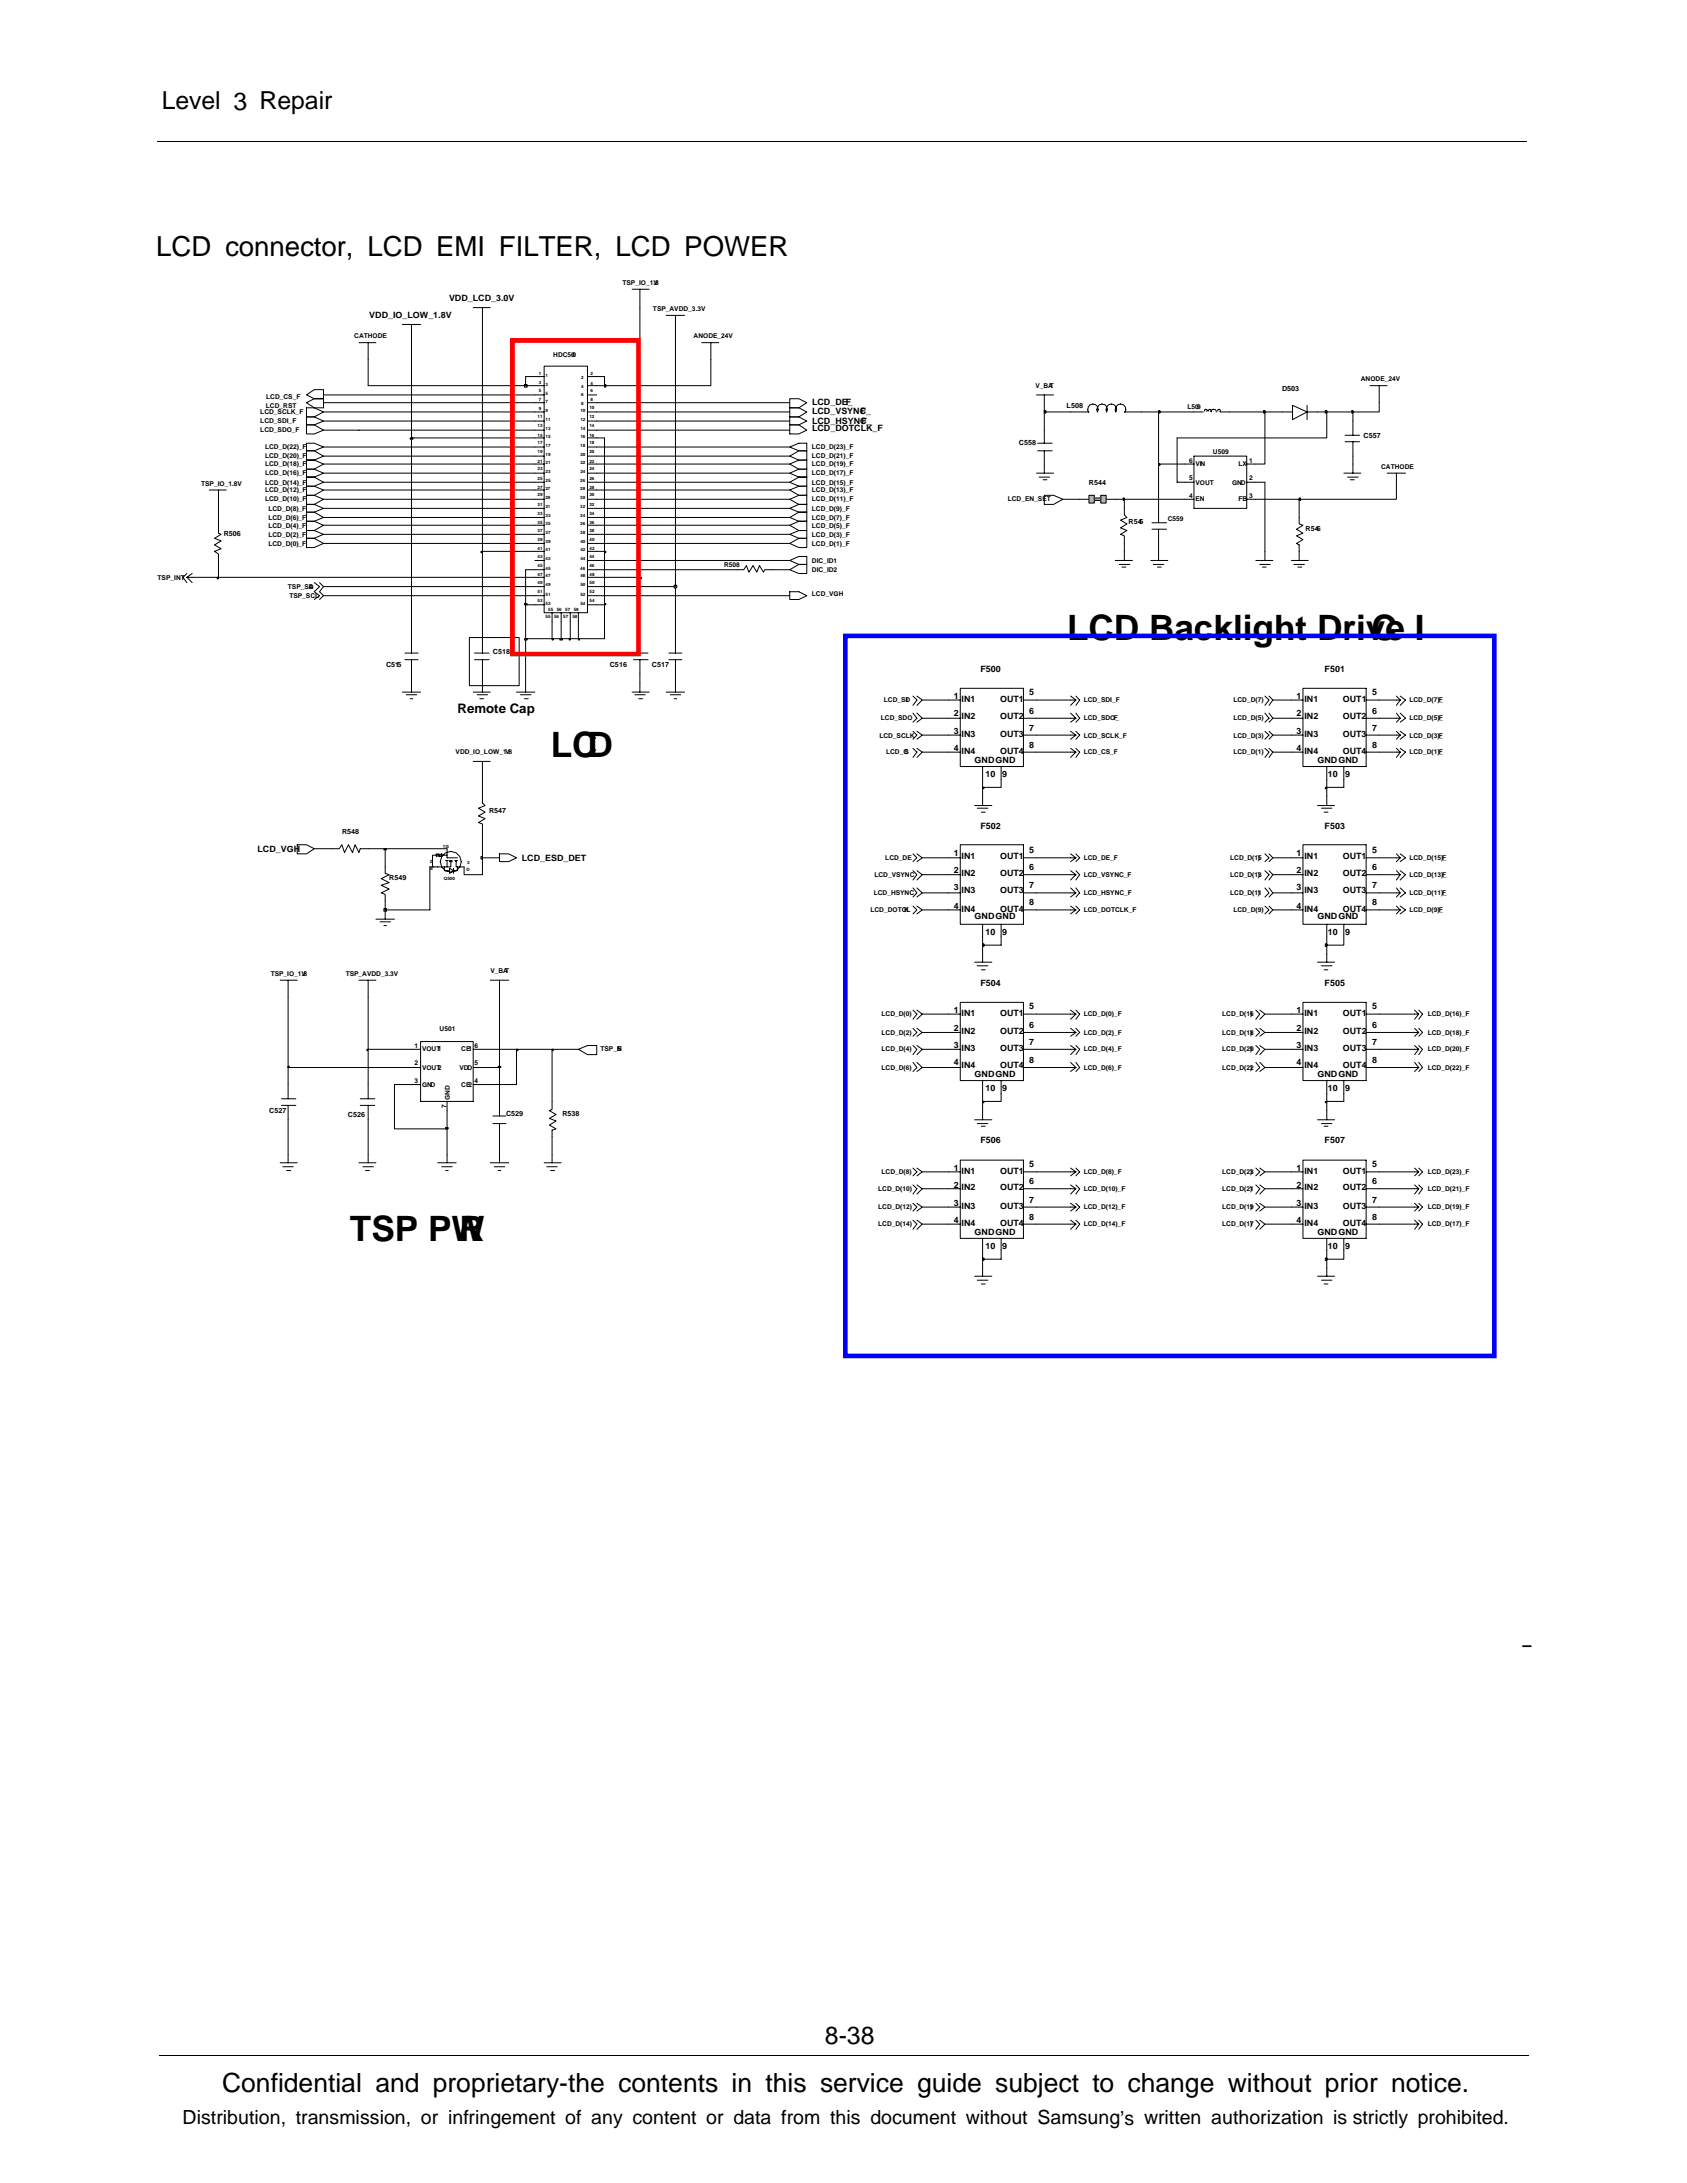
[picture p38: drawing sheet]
<svg xmlns="http://www.w3.org/2000/svg" width="216mm" height="279mm" viewBox="0 0 216 279" stroke-linecap="round" stroke-linejoin="round" font-family="sans-serif">
<defs><g id="words">
<g font-size="4.5">
<text x="136.6" y="81.9">LCD Backlight Drive I</text>
<text x="175.5" y="81.9">C</text>
<text x="70.5" y="96.9">LCD</text>
<text x="44.8" y="158.8">TSP PW</text>
<text x="58.8" y="158.8">R</text>
</g>
<text font-size="3.5" x="20" y="32.7">LCD connector, LCD EMI FILTER, LCD POWER</text>
<text font-size="3.4" x="28.4" y="267.7">Confidential and proprietary-the contents in this service guide subject to change without prior notice.</text>
<g font-size="3.2">
<text x="20.7" y="14">Level 3 Repair</text>
<text x="105.6" y="261.6">8-38</text>
</g>
<text font-size="2.5" x="23.4" y="271.9">Distribution, transmission, or infringement of any content or data from this document without Samsung’s written authorization is strictly prohibited.</text>
<text font-size="1.7" x="58.5" y="91.2">Remote Cap</text>
<g font-size="1.1">
<text x="47.3" y="40.7">VDD_IO_LOW_1.8V</text>
<text x="57.5" y="38.6">VDD_LCD_3.0V</text>
<text x="103.9" y="51.9">LCD_DE_</text>
<text x="103.9" y="53">LCD_VSYNC_</text>
<text x="108.3" y="51.9">F</text>
<text x="110.1" y="53">F</text>
<text x="103.9" y="55.2">LCD_DOTCLK_F</text>
<text x="103.9" y="54.2">LCD_HSYNC_</text>
<text x="110.3" y="54.2">F</text>
<text x="122.1" y="89.4">1</text>
<text x="123.1" y="89.8">IN1</text>
<text x="125.5" y="86">F500</text>
<text x="128" y="89.8">OUT1</text>
<text x="131.7" y="89">5</text>
<text x="165.9" y="89.4">1</text>
<text x="166.9" y="89.8">IN1</text>
<text x="169.5" y="86">F501</text>
<text x="171.9" y="89.8">OUT1</text>
<text x="175.6" y="89">5</text>
<text x="122.1" y="91.6">2</text>
<text x="122.1" y="93.9">3</text>
<text x="123.1" y="92">IN2</text>
<text x="123.1" y="94.3">IN3</text>
<text x="128" y="92">OUT2</text>
<text x="128" y="94.3">OUT3</text>
<text x="131.7" y="91.3">6</text>
<text x="131.7" y="93.5">7</text>
<text x="131.7" y="95.7">8</text>
<text x="165.9" y="91.6">2</text>
<text x="165.9" y="93.9">3</text>
<text x="166.9" y="92">IN2</text>
<text x="166.9" y="94.3">IN3</text>
<text x="171.9" y="92">OUT2</text>
<text x="171.9" y="94.3">OUT3</text>
<text x="175.6" y="91.3">6</text>
<text x="175.6" y="93.5">7</text>
<text x="175.6" y="95.7">8</text>
<text x="122.1" y="96.1">4</text>
<text x="123.1" y="96.5">IN4</text>
<text x="124.7" y="97.7">GNDGND</text>
<text x="126.1" y="99.4">10</text>
<text x="128" y="96.5">OUT4</text>
<text x="128.3" y="99.4">9</text>
<text x="165.9" y="96.1">4</text>
<text x="166.9" y="96.5">IN4</text>
<text x="168.6" y="97.7">GNDGND</text>
<text x="169.9" y="99.4">10</text>
<text x="171.9" y="96.5">OUT4</text>
<text x="172.1" y="99.4">9</text>
<text x="125.5" y="106.2">F502</text>
<text x="169.5" y="106.2">F503</text>
<text x="33" y="109">LCD_VGH</text>
<text x="66.8" y="110.2">LCD_ESD_DET</text>
<text x="122.1" y="109.6">1</text>
<text x="122.1" y="111.8">2</text>
<text x="122.1" y="114">3</text>
<text x="123.1" y="110">IN1</text>
<text x="123.1" y="112.2">IN2</text>
<text x="128" y="110">OUT1</text>
<text x="128" y="112.2">OUT2</text>
<text x="131.7" y="113.7">7</text>
<text x="131.7" y="109.2">5</text>
<text x="131.7" y="111.4">6</text>
<text x="165.9" y="109.6">1</text>
<text x="165.9" y="111.8">2</text>
<text x="165.9" y="114">3</text>
<text x="166.9" y="110">IN1</text>
<text x="166.9" y="112.2">IN2</text>
<text x="171.9" y="110">OUT1</text>
<text x="171.9" y="112.2">OUT2</text>
<text x="175.6" y="109.2">5</text>
<text x="175.6" y="111.4">6</text>
<text x="175.6" y="113.7">7</text>
<text x="122.1" y="116.3">4</text>
<text x="123.1" y="114.3">IN3</text>
<text x="123.1" y="116.7">IN4</text>
<text x="124.7" y="117.7">GNDGND</text>
<text x="126.1" y="119.6">10</text>
<text x="128" y="114.3">OUT3</text>
<text x="128" y="116.7">OUT4</text>
<text x="128.3" y="119.6">9</text>
<text x="131.7" y="115.9">8</text>
<text x="165.9" y="116.3">4</text>
<text x="166.9" y="114.3">IN3</text>
<text x="166.9" y="116.7">IN4</text>
<text x="168.6" y="117.7">GNDGND</text>
<text x="169.9" y="119.6">10</text>
<text x="171.9" y="114.3">OUT3</text>
<text x="171.9" y="116.7">OUT4</text>
<text x="172.1" y="119.6">9</text>
<text x="175.6" y="115.9">8</text>
<text x="122.1" y="129.6">1</text>
<text x="122.1" y="132">2</text>
<text x="123.1" y="130">IN1</text>
<text x="125.5" y="126.2">F504</text>
<text x="128" y="130">OUT1</text>
<text x="131.7" y="131.6">6</text>
<text x="131.7" y="129.2">5</text>
<text x="165.9" y="129.6">1</text>
<text x="165.9" y="132">2</text>
<text x="166.9" y="130">IN1</text>
<text x="169.5" y="126.2">F505</text>
<text x="171.9" y="130">OUT1</text>
<text x="175.6" y="129.2">5</text>
<text x="175.6" y="131.6">6</text>
<text x="122.1" y="134.1">3</text>
<text x="122.1" y="136.3">4</text>
<text x="123.1" y="132.4">IN2</text>
<text x="123.1" y="134.5">IN3</text>
<text x="123.1" y="136.7">IN4</text>
<text x="124.7" y="137.9">GNDGND</text>
<text x="128" y="132.4">OUT2</text>
<text x="128" y="134.5">OUT3</text>
<text x="128" y="136.7">OUT4</text>
<text x="131.7" y="133.7">7</text>
<text x="131.7" y="136.1">8</text>
<text x="165.9" y="134.1">3</text>
<text x="165.9" y="136.3">4</text>
<text x="166.9" y="136.7">IN4</text>
<text x="166.9" y="132.4">IN2</text>
<text x="166.9" y="134.5">IN3</text>
<text x="168.6" y="137.9">GNDGND</text>
<text x="171.9" y="132.4">OUT2</text>
<text x="171.9" y="134.5">OUT3</text>
<text x="171.9" y="136.7">OUT4</text>
<text x="175.6" y="133.7">7</text>
<text x="175.6" y="136.1">8</text>
<text x="126.1" y="139.6">10</text>
<text x="128.3" y="139.6">9</text>
<text x="169.9" y="139.6">10</text>
<text x="172.1" y="139.6">9</text>
<text x="122.1" y="149.8">1</text>
<text x="125.5" y="146.3">F506</text>
<text x="131.7" y="149.4">5</text>
<text x="165.9" y="149.8">1</text>
<text x="169.5" y="146.3">F507</text>
<text x="175.6" y="149.4">5</text>
<text x="122.1" y="152">2</text>
<text x="122.1" y="154.3">3</text>
<text x="123.1" y="150.2">IN1</text>
<text x="123.1" y="152.4">IN2</text>
<text x="123.1" y="154.7">IN3</text>
<text x="128" y="150.2">OUT1</text>
<text x="128" y="152.4">OUT2</text>
<text x="128" y="154.7">OUT3</text>
<text x="131.7" y="151.6">6</text>
<text x="131.7" y="153.9">7</text>
<text x="165.9" y="152">2</text>
<text x="165.9" y="154.3">3</text>
<text x="166.9" y="150.2">IN1</text>
<text x="166.9" y="152.4">IN2</text>
<text x="166.9" y="154.7">IN3</text>
<text x="171.9" y="150.2">OUT1</text>
<text x="171.9" y="152.4">OUT2</text>
<text x="171.9" y="154.7">OUT3</text>
<text x="175.6" y="151.6">6</text>
<text x="175.6" y="153.9">7</text>
<text x="122.1" y="156.5">4</text>
<text x="123.1" y="156.9">IN4</text>
<text x="124.7" y="158.1">GNDGND</text>
<text x="126.1" y="159.8">10</text>
<text x="128" y="156.9">OUT4</text>
<text x="128.3" y="159.8">9</text>
<text x="131.7" y="156.1">8</text>
<text x="165.9" y="156.5">4</text>
<text x="166.9" y="156.9">IN4</text>
<text x="168.6" y="158.1">GNDGND</text>
<text x="169.9" y="159.8">10</text>
<text x="171.9" y="156.9">OUT4</text>
<text x="172.1" y="159.8">9</text>
<text x="175.6" y="156.1">8</text>
</g>
<g font-size=".9">
<text x="136.5" y="52.2">L508</text>
<text x="164.1" y="50">D503</text>
<text x="130.4" y="57">C558</text>
<text x="174.5" y="56">C557</text>
<text x="139.4" y="62">R544</text>
<text x="28.6" y="68.6">R506</text>
<text x="144.4" y="67.1">R545</text>
<text x="167.1" y="67.9">R546</text>
<text x="63.1" y="83.8">C518</text>
<text x="49.4" y="85.4">C515</text>
<text x="78" y="85.4">C516</text>
<text x="83.4" y="85.4">C517</text>
<text x="43.8" y="106.8">R548</text>
<text x="62.6" y="104.1">R547</text>
<text x="49.8" y="112.6">R549</text>
<text x="34.5" y="142.5">C527</text>
<text x="44.5" y="143">C526</text>
<text x="64.8" y="142.8">C529</text>
<text x="72" y="142.8">R538</text>
</g>
<g font-size=".8">
<text x="79.7" y="36.5">TSP_IO_1.8</text>
<text x="83.6" y="39.8">TSP_AVDD_3.3V</text>
<text x="83.6" y="36.5">V</text>
<text x="45.3" y="43.3">CATHODE</text>
<text x="70.8" y="45.7">HDC500</text>
<text x="88.8" y="43.3">ANODE_24V</text>
<text x="33.3" y="53">LCD_SCLK_F</text>
<text x="34" y="52.2">LCD_RST</text>
<text x="34.1" y="51">LCD_CS_F</text>
<text x="132.5" y="49.7">V_BA</text>
<text x="134.4" y="49.7">T</text>
<text x="152" y="52.4">L509</text>
<text x="174.2" y="48.8">ANODE_24V</text>
<text x="33.3" y="55.3">LCD_SDO_F</text>
<text x="33.3" y="54.2">LCD_SDI_F</text>
<text x="33.9" y="59.7">LCD_D(18)_F</text>
<text x="33.9" y="58.7">LCD_D(20)_F</text>
<text x="33.9" y="57.5">LCD_D(22)_F</text>
<text x="103.9" y="59.7">LCD_D(19)_F</text>
<text x="103.9" y="58.7">LCD_D(21)_F</text>
<text x="103.9" y="57.5">LCD_D(23)_F</text>
<text x="152.2" y="59.2">6</text>
<text x="153" y="59.7">VIN</text>
<text x="155.2" y="58.1">U509</text>
<text x="158.5" y="59.7">LX</text>
<text x="159.9" y="59.2">1</text>
<text x="25.7" y="62.2">TSP_IO_1.8V</text>
<text x="33.9" y="64.2">LCD_D(10)_F</text>
<text x="33.9" y="63">LCD_D(12)_F</text>
<text x="33.9" y="62">LCD_D(14)_F</text>
<text x="33.9" y="60.8">LCD_D(16)_F</text>
<text x="34.4" y="65.3">LCD_D(8)_F</text>
<text x="103.9" y="65.3">LCD_D(9)_F</text>
<text x="103.9" y="64.2">LCD_D(11)_F</text>
<text x="103.9" y="63">LCD_D(13)_F</text>
<text x="103.9" y="62">LCD_D(15)_F</text>
<text x="103.9" y="60.8">LCD_D(17)_F</text>
<text x="129" y="64.2">LCD_EN_SET</text>
<text x="152.2" y="63.7">4</text>
<text x="152.2" y="61.4">5</text>
<text x="153" y="64.2">EN</text>
<text x="153" y="62">VOUT</text>
<text x="157.7" y="62">GND</text>
<text x="158.5" y="64.2">FB</text>
<text x="159.9" y="63.7">3</text>
<text x="159.9" y="61.4">2</text>
<text x="176.8" y="60">CATHODE</text>
<text x="34.4" y="69.8">LCD_D(0)_F</text>
<text x="34.4" y="68.7">LCD_D(2)_F</text>
<text x="34.4" y="67.5">LCD_D(4)_F</text>
<text x="34.4" y="66.5">LCD_D(6)_F</text>
<text x="103.9" y="69.9">LCD_D(1)_F</text>
<text x="103.9" y="68.7">LCD_D(3)_F</text>
<text x="103.9" y="67.5">LCD_D(5)_F</text>
<text x="103.9" y="66.5">LCD_D(7)_F</text>
<text x="149.4" y="66.7">C559</text>
<text x="20.2" y="74.2">TSP_INT</text>
<text x="36.9" y="75.4">TSP_SD</text>
<text x="37" y="76.5">TSP_SCL</text>
<text x="39.5" y="75.4">A</text>
<text x="92.7" y="72.6">R508</text>
<text x="103.9" y="76.3">LCD_VGH</text>
<text x="103.9" y="73.2">DIC_ID2</text>
<text x="103.9" y="72">DIC_ID1</text>
<text x="113.1" y="89.9">LCD_SD</text>
<text x="116" y="89.9">I</text>
<text x="138.7" y="89.9">LCD_SDI_F</text>
<text x="157.9" y="89.9">LCD_D(7)</text>
<text x="180.4" y="89.9">LCD_D(7)_</text>
<text x="184.1" y="89.9">F</text>
<text x="112.5" y="94.4">LCD_SCLK</text>
<text x="112.7" y="92.2">LCD_SDO</text>
<text x="138.7" y="94.4">LCD_SCLK_F</text>
<text x="138.7" y="92.2">LCD_SDO_</text>
<text x="142.5" y="92.2">F</text>
<text x="157.9" y="94.4">LCD_D(3)</text>
<text x="157.9" y="92.2">LCD_D(5)</text>
<text x="180.4" y="94.4">LCD_D(3)_</text>
<text x="180.4" y="92.2">LCD_D(5)_</text>
<text x="184.1" y="94.4">F</text>
<text x="184.1" y="92.2">F</text>
<text x="58.3" y="96.5">VDD_IO_LOW_1.8</text>
<text x="64.7" y="96.5">V</text>
<text x="113.4" y="96.5">LCD_C</text>
<text x="115.7" y="96.5">S</text>
<text x="138.7" y="96.5">LCD_CS_F</text>
<text x="157.9" y="96.5">LCD_D(1)</text>
<text x="180.4" y="96.5">LCD_D(1)_</text>
<text x="184.1" y="96.5">F</text>
<text x="111.9" y="112.2">LCD_VSYNC</text>
<text x="113.3" y="110.1">LCD_DE</text>
<text x="138.7" y="110.1">LCD_DE_F</text>
<text x="138.7" y="112.2">LCD_VSYNC_F</text>
<text x="157.4" y="110.1">LCD_D(15</text>
<text x="157.4" y="112.2">LCD_D(13</text>
<text x="161" y="110.1">)</text>
<text x="161" y="112.2">)</text>
<text x="180.4" y="110.1">LCD_D(15)_</text>
<text x="180.4" y="112.2">LCD_D(13)_</text>
<text x="184.6" y="110.1">F</text>
<text x="184.6" y="112.2">F</text>
<text x="111.4" y="116.8">LCD_DOTCL</text>
<text x="111.8" y="114.6">LCD_HSYNC</text>
<text x="115.7" y="116.8">K</text>
<text x="138.7" y="114.6">LCD_HSYNC_F</text>
<text x="138.7" y="116.8">LCD_DOTCLK_F</text>
<text x="157.4" y="114.6">LCD_D(11</text>
<text x="157.9" y="116.8">LCD_D(9)</text>
<text x="161" y="114.6">)</text>
<text x="180.4" y="116.8">LCD_D(9)_</text>
<text x="180.4" y="114.6">LCD_D(11)_</text>
<text x="184.1" y="116.8">F</text>
<text x="184.6" y="114.6">F</text>
<text x="34.6" y="124.9">TSP_IO_1.8</text>
<text x="38.6" y="124.9">V</text>
<text x="44.2" y="124.9">TSP_AVDD_3.3V</text>
<text x="62.8" y="124.6">V_BAT</text>
<text x="56.3" y="132">U501</text>
<text x="112.8" y="130.1">LCD_D(0)</text>
<text x="138.7" y="130.1">LCD_D(0)_F</text>
<text x="156.4" y="130.1">LCD_D(16</text>
<text x="160" y="130.1">)</text>
<text x="182.7" y="130.1">LCD_D(16)_F</text>
<text x="53.1" y="136.3">2</text>
<text x="53.1" y="134.2">1</text>
<text x="54" y="134.6">VOUT1</text>
<text x="54" y="136.9">VOUT2</text>
<text x="58.8" y="136.9">VDD</text>
<text x="59" y="134.6">CE1</text>
<text x="60.7" y="136.3">5</text>
<text x="60.7" y="134.2">6</text>
<text x="76.9" y="134.6">TSP_E</text>
<text x="79" y="134.6">N</text>
<text x="112.8" y="132.4">LCD_D(2)</text>
<text x="112.8" y="134.6">LCD_D(4)</text>
<text x="112.8" y="136.9">LCD_D(6)</text>
<text x="138.7" y="132.4">LCD_D(2)_F</text>
<text x="138.7" y="134.6">LCD_D(4)_F</text>
<text x="138.7" y="136.9">LCD_D(6)_F</text>
<text x="156.4" y="134.6">LCD_D(20</text>
<text x="156.4" y="132.4">LCD_D(18</text>
<text x="156.4" y="136.9">LCD_D(22</text>
<text x="160" y="134.6">)</text>
<text x="160" y="132.4">)</text>
<text x="160" y="136.9">)</text>
<text x="182.7" y="134.6">LCD_D(20)_F</text>
<text x="182.7" y="132.4">LCD_D(18)_F</text>
<text x="182.7" y="136.9">LCD_D(22)_F</text>
<text x="53.1" y="138.6">3</text>
<text x="54" y="139.1">GND</text>
<text x="57.1" y="141.8" transform="rotate(-90 57.1 141.8)">7</text>
<text x="57.6" y="140.8" transform="rotate(-90 57.6 140.8)">GND</text>
<text x="59" y="139.1">CE2</text>
<text x="60.7" y="138.6">4</text>
<text x="112.4" y="154.8">LCD_D(12)</text>
<text x="112.4" y="152.5">LCD_D(10)</text>
<text x="112.8" y="150.3">LCD_D(8)</text>
<text x="138.7" y="154.8">LCD_D(12)_F</text>
<text x="138.7" y="152.5">LCD_D(10)_F</text>
<text x="138.7" y="150.3">LCD_D(8)_F</text>
<text x="156.4" y="154.8">LCD_D(19</text>
<text x="156.4" y="152.5">LCD_D(21</text>
<text x="156.4" y="150.3">LCD_D(23</text>
<text x="160" y="154.8">)</text>
<text x="160" y="152.5">)</text>
<text x="160" y="150.3">)</text>
<text x="182.7" y="154.8">LCD_D(19)_F</text>
<text x="182.7" y="152.5">LCD_D(21)_F</text>
<text x="182.7" y="150.3">LCD_D(23)_F</text>
<text x="112.4" y="156.9">LCD_D(14)</text>
<text x="138.7" y="156.9">LCD_D(14)_F</text>
<text x="156.4" y="156.9">LCD_D(17</text>
<text x="160" y="156.9">)</text>
<text x="182.7" y="156.9">LCD_D(17)_F</text>
</g>
<g font-size=".6">
<text x="68.8" y="53.6">11</text>
<text x="69" y="49.2">3</text>
<text x="69" y="50.2">5</text>
<text x="69" y="51.4">7</text>
<text x="69" y="52.5">9</text>
<text x="69" y="48">1</text>
<text x="69.8" y="49.4">3</text>
<text x="69.8" y="53.9">11</text>
<text x="69.8" y="50.5">5</text>
<text x="69.8" y="51.5">7</text>
<text x="69.8" y="52.7">9</text>
<text x="69.8" y="48.2">1</text>
<text x="74.3" y="52.7">10</text>
<text x="74.3" y="53.9">12</text>
<text x="74.4" y="48.5">2</text>
<text x="74.4" y="49.7">4</text>
<text x="74.4" y="50.7">6</text>
<text x="74.4" y="51.9">8</text>
<text x="75.4" y="52.4">10</text>
<text x="75.4" y="53.6">12</text>
<text x="75.6" y="48">2</text>
<text x="75.6" y="49.2">4</text>
<text x="75.6" y="50.2">6</text>
<text x="75.6" y="51.4">8</text>
<text x="68.8" y="58">19</text>
<text x="68.8" y="59.2">21</text>
<text x="68.8" y="54.7">13</text>
<text x="68.8" y="55.9">15</text>
<text x="68.8" y="56.9">17</text>
<text x="69.8" y="58.4">19</text>
<text x="69.8" y="59.4">21</text>
<text x="69.8" y="55">13</text>
<text x="69.8" y="56">15</text>
<text x="69.8" y="57.2">17</text>
<text x="74.3" y="57.2">18</text>
<text x="74.3" y="58.4">20</text>
<text x="74.3" y="59.4">22</text>
<text x="74.3" y="55">14</text>
<text x="74.3" y="56">16</text>
<text x="75.4" y="56.9">18</text>
<text x="75.4" y="58">20</text>
<text x="75.4" y="59.2">22</text>
<text x="75.4" y="54.7">14</text>
<text x="75.4" y="55.9">16</text>
<text x="68.8" y="63.5">29</text>
<text x="68.8" y="62.6">27</text>
<text x="68.8" y="64.7">31</text>
<text x="68.8" y="65.9">33</text>
<text x="68.8" y="61.4">25</text>
<text x="68.8" y="60.2">23</text>
<text x="69.8" y="63.9">29</text>
<text x="69.8" y="62.7">27</text>
<text x="69.8" y="65.1">31</text>
<text x="69.8" y="61.7">25</text>
<text x="69.8" y="60.6">23</text>
<text x="74.3" y="62.7">28</text>
<text x="74.3" y="63.9">30</text>
<text x="74.3" y="65.1">32</text>
<text x="74.3" y="61.7">26</text>
<text x="74.3" y="60.6">24</text>
<text x="75.4" y="62.6">28</text>
<text x="75.4" y="63.5">30</text>
<text x="75.4" y="64.7">32</text>
<text x="75.4" y="65.9">34</text>
<text x="75.4" y="61.4">26</text>
<text x="75.4" y="60.2">24</text>
<text x="68.8" y="67.1">35</text>
<text x="68.8" y="68.1">37</text>
<text x="68.8" y="69.2">39</text>
<text x="68.8" y="71.4">43</text>
<text x="68.8" y="70.4">41</text>
<text x="69.8" y="66.2">33</text>
<text x="69.8" y="67.2">35</text>
<text x="69.8" y="68.4">37</text>
<text x="69.8" y="69.6">39</text>
<text x="69.8" y="71.7">43</text>
<text x="69.8" y="70.6">41</text>
<text x="74.3" y="66.2">34</text>
<text x="74.3" y="67.2">36</text>
<text x="74.3" y="68.4">38</text>
<text x="74.3" y="71.7">44</text>
<text x="74.3" y="70.6">42</text>
<text x="74.3" y="69.6">40</text>
<text x="75.4" y="67.1">36</text>
<text x="75.4" y="68.1">38</text>
<text x="75.4" y="71.4">44</text>
<text x="75.4" y="70.4">42</text>
<text x="75.4" y="69.2">40</text>
<text x="68.8" y="72.6">45</text>
<text x="68.8" y="77.1">53</text>
<text x="68.8" y="75.9">51</text>
<text x="68.8" y="74.7">49</text>
<text x="68.8" y="73.7">47</text>
<text x="69.8" y="72.9">45</text>
<text x="69.8" y="77.4">53</text>
<text x="69.8" y="76.2">51</text>
<text x="69.8" y="75.1">49</text>
<text x="69.8" y="73.9">47</text>
<text x="74.3" y="72.9">46</text>
<text x="74.3" y="77.4">54</text>
<text x="74.3" y="76.2">52</text>
<text x="74.3" y="75.1">50</text>
<text x="74.3" y="73.9">48</text>
<text x="75.4" y="72.6">46</text>
<text x="75.4" y="77.1">54</text>
<text x="75.4" y="75.9">52</text>
<text x="75.4" y="74.7">50</text>
<text x="75.4" y="73.7">48</text>
<text x="69.8" y="79.1">55</text>
<text x="70.1" y="78.2">55</text>
<text x="70.9" y="79.1">56</text>
<text x="71.2" y="78.2">56</text>
<text x="72.1" y="79.1">57</text>
<text x="72.3" y="78.2">57</text>
<text x="73.3" y="79.1">58</text>
<text x="73.4" y="78.2">58</text>
<text x="55" y="110.5">2</text>
<text x="55" y="111.3">S</text>
<text x="56.7" y="108.5">1G</text>
<text x="56.8" y="112.7">Q500</text>
<text x="59.7" y="111.4">D</text>
<text x="59.8" y="110.6">3</text>
</g>
</g></defs>
<g fill="none" stroke="#000" stroke-width=".13">
<path d="M20.2 18.1h175.3M60.6 39.4h2.1M61.7 39.4v2.1M80.9 37h2.2M81.9 37v2.4M39.2 54.4h1l1.2 .7-1.2 .4h-1zM39.2 58.9h1l1.2 .5-1.2 .6h-1zM39.2 57.7h1l1.2 .7-1.2 .5h-1zM39.2 51.5l1-.5h1.2v1.2h-1.2zM39.2 50.5l1-.6h1.2v1.1h-1.2zM39.2 53.4h1l1.2 .5-1.2 .5h-1zM39.2 56.7h1l1.2 .5-1.2 .5h-1z"/>
<path d="M45.9 43.9h2.2M47.1 43.9v2.1M51.5 41.5h2.3M52.7 41.5v2.4M68.5 52.7h1.1M68.5 50.5h1.1M68.5 49.4h1.1M68.5 51.5h1.1M68.5 58.4h1.1M68.5 55.1h1.1M68.5 53.9h1.1M68.5 48.2h1.1"/>
<path d="M68.5 59.4h1.1M68.5 57.2h1.1M68.5 56h1.1M69.6 46.9h5.6v31.5h-5.6zM75.2 52.7h1.2M75.2 50.5h1.2M75.2 49.4h1.2M75.2 51.5h1.2M75.2 58.4h1.2M75.2 55.1h1.2M75.2 53.9h1.2M75.2 48.2h1.2"/>
<path d="M75.2 59.4h1.2M75.2 57.2h1.2M75.2 56h1.2M101.1 58.4l1.1-.7h1.1v1.2h-1.1zM101.1 51h1.1l1.1 .5-1.1 .7h-1.1zM101.1 54.4h1.1l1.1 .7-1.1 .4h-1.1zM101.1 52.2h1.1l1.1 .5-1.1 .7h-1.1zM101.1 57.2l1.1-.5h1.1v1h-1.1zM132.8 57.7h1.9M132.8 56.7h1.9M133.6 55.1v1.6M133.6 57.7v2.9"/>
<path d="M137 52.7h2.4M139.3 52.7a.66 .66 0 0 1 .6-1 .66 .66 0 0 1 .5 1M140.4 52.7a.67 .67 0 0 1 .7-1 .67 .67 0 0 1 .5 1M141.6 52.7a.67 .67 0 0 1 .7-1 .67 .67 0 0 1 .5 1M142.8 52.7a.67 .67 0 0 1 .6-1 .67 .67 0 0 1 .6 1M143.9 52.7h2.2M151.6 59.4h1.2M152.8 58.4h6.8v6.7h-6.8zM152.8 52.7h1.2M154.2 52.6a.17 .17 0 0 1 .2-.2 .17 .17 0 0 1 .1 .3M154.7 52.6a.16 .16 0 0 1 0-.2 .16 .16 0 0 1 .3 0 .16 .16 0 0 1-.1 .3M155 52.7a.33 .33 0 0 1 .3-.3 .33 .33 0 0 1 .4 .3"/>
<path d="M155.9 52.6a.17 .17 0 0 1 .1-.2 .17 .17 0 0 1 .1 .3M156.2 52.7h1.2M159.6 59.4h1.1M172.1 56.5h1.9M172.1 55.7h1.9M173.1 59.4v1.2M173.1 53.9v1.8M173.1 56.5v1.9M175.3 49.4h2.2M176.5 49.4v2.1M26.8 62.7h2.2M28 67.2v1l.3 .2-.8 .5 .8 .3-.8 .5 .8 .5-.8 .4 .5 .3v.8"/>
<path d="M28 62.7v2.4M39.2 65.6h1l1.2 .6-1.2 .5h-1zM39.2 62.2h1l1.2 .5-1.2 .7h-1zM39.2 66.7h1l1.2 .5-1.2 .7h-1zM39.2 64.6h1l1.2 .5-1.2 .5h-1zM39.2 63.4h1l1.2 .5-1.2 .7h-1zM39.2 68.9h1l1.2 .7-1.2 .5h-1zM39.2 67.9h1l1.2 .5-1.2 .5h-1zM40.2 74.6l.7 .5-.7 .6 .7 .5-.7 .5M40.9 74.6l.5 .5-.5 .6 .5 .5-.5 .5M68.5 60.6h1.1M68.5 71.7h1.1"/>
<path d="M68.5 62.7h1.1M68.5 65.1h1.1M68.5 66.2h1.1M68.5 75.1h1.1M68.5 69.6h1.1M68.5 68.4h1.1M68.5 67.2h1.1M68.5 72.9h1.1M68.5 73.9h1.1M68.5 70.6h1.1M68.5 77.4h1.1M68.5 61.7h1.1"/>
<path d="M68.5 63.9h1.1M68.5 76.2h1.1M70.7 78.4v1.2M71.8 78.4v1.2M73 78.4v1.2M74 78.4v1.2M75.2 60.6h1.2M75.2 71.7h1.2M75.2 62.7h1.2M75.2 65.1h1.2M75.2 66.2h1.2M75.2 75.1h1.2"/>
<path d="M75.2 69.6h1.2M75.2 68.4h1.2M75.2 67.2h1.2M75.2 72.9h1.2M75.2 73.9h1.2M75.2 70.6h1.2M75.2 77.4h1.2M75.2 61.7h1.2M75.2 63.9h1.2M75.2 76.2h1.2M94.4 72.9h.8l.3-.5 .3 .8 .6-.8 .5 .8 .3-.8 .5 .8 .2-.3h1M101.1 69.6l1.1-.7h1.1v1.2h-1.1z"/>
<path d="M101.1 61.7l1.1-.6h1.1v1.1h-1.1zM101.1 60.6l1.1-.6h1.1v1.1h-1.1zM101.1 63.9l1.1-.5h1.1v1.2h-1.1zM101.1 66.2l1.1-.6h1.1v1.1h-1.1zM101.1 71.7l1.1-.5h1.1v1h-1.1zM101.1 75.7h1.1l1.1 .5-1.1 .5h-1.1zM101.1 65.1l1.1-.5h1.1v1h-1.1zM101.1 67.2l1.1-.5h1.1v1.2h-1.1zM101.1 72.9l1.1-.7h1.1v1.2h-1.1zM101.1 68.4l1.1-.5h1.1v1h-1.1zM132.7 60.6h2.1M133 61.1h1.3"/>
<path d="M133.5 61.4h.5M133.6 63.4h1.2l1.2 .5-1.2 .7h-1.2zM138.2 63.9h1.2M141.6 63.9h1.1M142.7 71.7h2.2M143.2 72.2h1.4M143.6 72.6h.5M143.9 65.1v.8l.3 .3-.8 .4 .8 .5-.8 .5 .8 .3-.8 .5 .5 .2v1M143.9 70.6v1.1M147.3 71.7h2.2M147.4 67.7h1.9M147.4 66.9h1.9"/>
<path d="M147.6 72.2h1.3M148.1 72.6h.5M148.3 65.1v1.8M148.3 67.7v1.9M148.3 70.6v1.1M151.6 61.7h1.2M151.6 63.9h1.2M159.6 61.7h1.1M159.6 63.9h1.1M160.7 71.7h2.2M161.2 72.2h1.4M161.6 72.6h.5"/>
<path d="M161.9 70.6v1.1M165.3 71.7h2.1M165.6 72.2h1.3M166.1 72.6h.5M166.3 70.6v1.1M172 60.6h2.2M172.5 61.1h1.3M172.8 61.4h.5M177.5 60.6h2.4M178.7 60.6v2.1M51.5 88.6h2.3M52 88.9h1.3"/>
<path d="M52.5 89.4h.3M52.7 87.4v1.2M60.6 88.6h2.1M60.6 97.5h2.1M61.1 88.9h1.3M61.4 89.4h.5M61.7 87.4v1.2M61.7 97.5v2.3M66.1 88.6h2.4M66.6 88.9h1.4M67.1 89.4h.5M67.3 87.4v1.2"/>
<path d="M81.1 83.6h1.8M81.1 84.4h1.8M81.9 81.7v1.9M81.9 84.4v1.9M85.3 88.6h2.3M85.8 88.9h1.3M86.3 89.4h.3M86.4 87.4v1.2M116.8 89.1l.5 .5-.5 .7M116.8 93.6l.5 .5-.5 .5M116.8 91.3l.5 .6-.5 .5M117.3 89.1l.7 .5-.7 .7"/>
<path d="M117.3 93.6l.7 .5-.7 .5M117.3 91.3l.7 .6-.7 .5M121.4 94.1h1.5M121.4 96.3h1.5M121.4 91.9h1.5M121.4 89.6h1.5M122.9 88.1h8.1v10h-8.1zM125.8 98.1v1.7M128.1 98.1v1.7M131 94.1h1.7M131 96.3h1.7M131 91.9h1.7"/>
<path d="M131 89.6h1.7M137 95.8l.7 .5M137 96.3h.7M137 91.3l.7 .6M137 91.9h.7M137 94.1h.7M137 93.6l.7 .5M137 89.6h.7M137 89.1l.7 .5M137.7 95.8l.5 .5-.5 .6M137.7 96.3l-.7 .6M137.7 91.3l.5 .6-.5 .5"/>
<path d="M137.7 91.9l-.7 .5M137.7 93.6l.5 .5-.5 .5M137.7 94.1l-.7 .5M137.7 89.1l.5 .5-.5 .7M137.7 89.6l-.7 .7M161.9 89.1l.5 .5-.5 .7M162.4 89.1l.5 .5-.5 .7M165.3 94.1h1.5M165.3 96.3h1.5M165.3 91.9h1.5M165.3 89.6h1.5M166.8 88.1h8v10h-8z"/>
<path d="M169.8 98.1v1.7M172 98.1v1.7M174.8 94.1h1.7M174.8 96.3h1.7M174.8 91.9h1.7M174.8 89.6h1.7M178.7 93.6l.5 .5M178.7 94.1h.5M178.7 96.3h.5M178.7 95.8l.5 .5M178.7 91.9h.5M178.7 91.3l.5 .6"/>
<path d="M179.2 93.6l.7 .5-.7 .5M179.2 94.1l-.5 .5M179.2 95.8l.7 .5-.7 .6M179.2 96.3l-.5 .6M179.2 91.3l.7 .6-.7 .5M179.2 91.9l-.5 .5M48.1 117.6h2.4M48.6 118h1.4M49.1 118.5h.4M49.3 111v.8l.5 .2-1 .5 1 .5-1 .3 1 .5-1 .5 .5 .2v.8M49.3 116.5v1.1M55.8 109.3l.4 .2 .3-.2v.3l-.3-.1-.4 .1z"/>
<path d="M55.8 109.5h-.4v1.5M56 109.3h.2v.3h.2M56.5 109.5h.7M56.9 111v.4h.6M57 110.1h.4M57.2 108.6v1.2h1.3M57.2 110.1v.9M57.5 111.1l.5 .3-.5 .4zM57.5 110.1h.4M57.7 110.1l.2 .2h-.4l.2-.2v.9h-2.7M58 111.1v.7M58.2 110.1h.3"/>
<path d="M58.4 110.1v.9h1M58.5 111v.4h-.5M61.7 101.9v.9l.4 .3-.9 .3 .9 .5-.9 .5 .9 .4-.9 .5 .5 .2v.9M63.9 109.3h1.2l1 .5-1 .5h-1.2zM116.8 113.6l.5 .7-.5 .5M116.8 116l.5 .5-.5 .5M116.8 111.4l.5 .6-.5 .6M117.3 113.6l.7 .7-.7 .5M117.3 116l.7 .5-.7 .5M117.3 111.4l.7 .6-.7 .6M121.4 109.8h1.5M121.4 116.5h1.5"/>
<path d="M121.4 112h1.5M121.4 114.3h1.5M122.9 108.1h8.1v10.2h-8.1zM124.7 103.1h2.2M125.1 103.4h1.3M125.6 103.9h.5M125.8 101.9v1.2M125.8 118.3v1.5M128.1 118.3v1.5M131 109.8h1.7M131 116.5h1.7M131 112h1.7"/>
<path d="M131 114.3h1.7M137 116.5h.7M137 116l.7 .5M137 109.8h.7M137 112h.7M137 114.3h.7M137 111.4l.7 .6M137 109.3l.7 .5M137 113.6l.7 .7M137.7 116l.5 .5-.5 .5M137.7 116.5l-.7 .5M137.7 111.4l.5 .6-.5 .6"/>
<path d="M137.7 112l-.7 .6M137.7 109.3l.5 .5-.5 .5M137.7 109.8l-.7 .5M137.7 113.6l.5 .7-.5 .5M137.7 114.3l-.7 .5M161.9 111.4l.5 .6-.5 .6M161.9 113.6l.5 .7-.5 .5M161.9 116l.5 .5-.5 .5M161.9 109.3l.5 .5-.5 .5M162.4 111.4l.5 .6-.5 .6M162.4 113.6l.5 .7-.5 .5M162.4 116l.5 .5-.5 .5"/>
<path d="M162.4 109.3l.5 .5-.5 .5M165.3 109.8h1.5M165.3 116.5h1.5M165.3 112h1.5M165.3 114.3h1.5M166.8 108.1h8v10.2h-8zM168.6 103.1h2.2M169.1 103.4h1.4M169.5 103.9h.4M169.8 101.9v1.2M169.8 118.3v1.5M172 118.3v1.5"/>
<path d="M174.8 109.8h1.7M174.8 116.5h1.7M174.8 112h1.7M174.8 114.3h1.7M178.7 113.6l.5 .7-.5 .5M178.7 114.3h.5M178.7 116.5h.5M178.7 116l.5 .5M178.7 112h.5M178.7 111.4l.5 .6M179.2 116l.7 .5-.7 .5M179.2 116.5l-.5 .5"/>
<path d="M179.2 113.6l.7 .7-.7 .5M179.2 111.4l.7 .6-.7 .6M179.2 112l-.5 .6M35.9 125.5h2.1M36.9 138.8v1.8M36.9 125.5v2.1M47.1 138.8v1.8M52.7 134.3h1.1M52.7 138.8h1.1M52.7 136.6h1.1M53.8 133.3h6.8v7.7h-6.8zM60.6 134.3h1.1"/>
<path d="M60.6 138.8h1.1M60.6 136.6h1.1M74 134.3l1.2-.5h1.2v1.2h-1.2zM116.8 133.8l.5 .5-.5 .7M116.8 131.6l.5 .5-.5 .5M116.8 129.3l.5 .5-.5 .7M117.3 133.8l.7 .5-.7 .7M117.3 129.3l.7 .5-.7 .7M117.3 131.6l.7 .5-.7 .5M121.4 134.3h1.5M121.4 136.6h1.5M121.4 129.8h1.5"/>
<path d="M121.4 132.1h1.5M122.9 128.3h8.1v10h-8.1zM124.7 123.1h2.2M125.1 123.6h1.3M125.6 124.1h.5M125.8 138.3v1.7M125.8 122.1v1M128.1 138.3v1.7M131 134.3h1.7M131 136.6h1.7M131 129.8h1.7M131 132.1h1.7"/>
<path d="M137 136.6h.7M137 136l.7 .6M137 133.8l.7 .5-.7 .7M137 134.3h.7M137 129.3l.7 .5M137 129.8h.7M137 132.1h.7M137 131.6l.7 .5M137.7 133.8l.5 .5-.5 .7M137.7 129.3l.5 .5-.5 .7M137.7 129.8l-.7 .7M137.7 131.6l.5 .5-.5 .5"/>
<path d="M137.7 132.1l-.7 .5M137.7 136l.5 .6-.5 .5M137.7 136.6l-.7 .5M160.7 136l.5 .6-.5 .5M160.7 133.8l.5 .5-.5 .7M161.2 133.8l.7 .5-.7 .7M161.2 136l.7 .6-.7 .5M165.3 134.3h1.5M165.3 136.6h1.5M165.3 129.8h1.5M165.3 132.1h1.5M166.8 128.3h8v10h-8z"/>
<path d="M169.8 138.3v1.7M172 138.3v1.7M174.8 134.3h1.7M174.8 136.6h1.7M174.8 129.8h1.7M174.8 132.1h1.7M181 133.8l.6 .5M181 134.3h.6M181 129.3l.6 .5-.6 .7M181 131.6l.6 .5-.6 .5M181 129.8h.6M181 132.1h.6"/>
<path d="M181 136.6h.6M181 136l.6 .6M181.6 133.8l.5 .5-.5 .7M181.6 134.3l-.6 .7M181.6 129.3l.5 .5-.5 .7M181.6 131.6l.5 .5-.5 .5M181.6 136l.5 .6-.5 .5M181.6 136.6l-.6 .5M36 141.5h1.9M36 140.6h1.9M36.9 141.5v1.8M45.9 148.8h2.2"/>
<path d="M46.1 141.5h1.9M46.1 140.6h1.9M46.4 149.3h1.4M46.8 149.8h.5M47.1 141.5v1.8M47.1 147.8v1M57.2 141v1.2M62.7 148.8h2.4M63.2 149.3h1.4M63.8 149.8h.3M63.9 147.8v1M69.6 148.8h2.2"/>
<path d="M70 149.3h1.3M70.5 149.8h.5M70.7 141v1l-.4 .2 .9 .4-.9 .6 .9 .3-.9 .5 .9 .5-.5 .2v.8M70.7 147.8v1M116.8 149.5l.5 .5-.5 .5M116.8 151.7l.5 .4-.5 .7M117.3 149.5l.7 .5-.7 .5M117.3 151.7l.7 .4-.7 .7M124.7 143.3h2.2M125.1 143.8h1.3M125.6 144.1h.5M125.8 142.2v1.1"/>
<path d="M137 154l.7 .5M137 154.5h.7M137 149.5l.7 .5M137 150h.7M137 156.7h.7M137 156.2l.7 .5M137.7 154l.5 .5-.5 .5M137.7 154.5l-.7 .5M137.7 149.5l.5 .5-.5 .5M137.7 150l-.7 .5M137.7 156.2l.5 .5-.5 .6M137.7 156.7l-.7 .6"/>
<path d="M160.7 154l.5 .5-.5 .5M160.7 149.5l.5 .5-.5 .5M161.2 154l.7 .5-.7 .5M161.2 149.5l.7 .5-.7 .5M165.3 154.5h1.5M165.3 150h1.5M165.3 156.7h1.5M165.3 152.1h1.5M166.8 148.5h8v10h-8zM168.6 143.3h2.2M169.1 143.8h1.4M169.5 144.1h.4"/>
<path d="M169.8 158.5v1.5M169.8 142.2v1.1M172 158.5v1.5M174.8 154.5h1.7M174.8 150h1.7M174.8 156.7h1.7M174.8 152.1h1.7M181 154.5h.6M181 154l.6 .5M181 156.7h.6M181 156.2l.6 .5M181 149.5l.6 .5-.6 .5"/>
<path d="M181 150h.6M181.6 154l.5 .5-.5 .5M181.6 154.5l-.6 .5M181.6 156.2l.5 .5-.5 .6M181.6 156.7l-.6 .6M181.6 149.5l.5 .5-.5 .5M168.6 163.3h2.2M169.1 163.9h1.4M169.5 164.3h.4M169.8 162.3v1M20.4 263h175.3"/>
<circle cx="57.7" cy="110.3" r="1.34"/>
</g>
<path d="M140 63.7h.9v.4h-.9z" fill="#b2b2b2"/>
<path d="M140 63.7h.9v.4h-.9z" fill="none" stroke="#000" stroke-width=".13"/>
<path d="M139.4 63.4h.6v1h-.6z" fill="#b2b2b2"/>
<path d="M139.4 63.4h.6v1h-.6z" fill="none" stroke="#000" stroke-width=".13"/>
<path d="M140.9 63.4h.7v1h-.7z" fill="#b2b2b2"/>
<g fill="none" stroke="#000" stroke-width=".13">
<path d="M39.2 52.2h1l1.2 .5-1.2 .7h-1zM85.3 40.4h2.3M86.4 40.4v2.3M89.8 43.9h2.2M91 43.9v2.1M101.1 59.4l1.1-.5h1.1v1.1h-1.1zM101.1 53.4h1.1l1.1 .5-1.1 .5h-1.1zM132.7 50.5h2.1M133.6 50.5v2.2M164.1 52.7h1.3M165.4 51.9l1.9 .8-1.9 1zM167.3 51.9v1.8"/>
<path d="M167.3 52.7h1.3M23.9 73.4l-.5 .5 .5 .7M23.9 73.9l.7 .7M23.9 73.9h.7M24.6 73.4l-.7 .5M39.2 60h1l1.2 .6-1.2 .5h-1zM39.2 61.1h1l1.2 .6-1.2 .5h-1zM101.1 62.7l1.1-.5h1.1v1.2h-1.1zM140.9 63.4h.7v1h-.7zM166.3 66.2v.9l.5 .1-.9 .5 .9 .5-.9 .4 .9 .5-.9 .5 .4 .1v.9M51.8 83.6h1.7M51.8 84.4h1.7"/>
<path d="M52.7 81.7v1.9M52.7 84.4v1.9M60.7 83.6h1.9M60.7 84.4h1.9M61.7 81.7v1.9M61.7 84.4v1.9M80.9 88.6h2.2M81.2 88.9h1.4M81.7 89.4h.5M81.9 87.4v1.2M85.6 83.6h1.7M85.6 84.4h1.7"/>
<path d="M86.4 81.7v1.9M86.4 84.4v1.9M116.8 95.8l.5 .5-.5 .6M117.3 95.8l.7 .5-.7 .6M161.9 95.8l.5 .5-.5 .6M161.9 93.6l.5 .5-.5 .5M161.9 91.3l.5 .6-.5 .5M162.4 95.8l.5 .5-.5 .6M162.4 91.3l.5 .6-.5 .5M162.4 93.6l.5 .5-.5 .5M178.7 89.1l.5 .5M178.7 89.6h.5"/>
<path d="M179.2 89.1l.7 .5-.7 .7M179.2 89.6l-.5 .7M38 108.1h1.2l1 .5-1 .7h-1.2zM42.6 108.6h.8l.4-.5 .3 1 .5-1 .5 1 .3-1 .5 1 .2-.5h1M116.8 109.3l.5 .5-.5 .5M117.3 109.3l.7 .5-.7 .5M178.7 109.3l.5 .5M178.7 109.8h.5M179.2 109.3l.7 .5-.7 .5M179.2 109.8l-.5 .5M45.9 125.5h2.2M47.1 125.5v2.1"/>
<path d="M62.7 125.5h2.4M63.9 125.5v2.1M116.8 136l.5 .6-.5 .5M117.3 136l.7 .6-.7 .5M160.7 129.3l.5 .5-.5 .7M160.7 131.6l.5 .5-.5 .5M161.2 129.3l.7 .5-.7 .7M161.2 131.6l.7 .5-.7 .5M168.6 123.1h2.2M169.1 123.6h1.4M169.5 124.1h.4M169.8 122.1v1"/>
<path d="M35.9 148.8h2.1M36.2 149.3h1.3M36.7 149.8h.5M36.9 147.8v1M56 148.8h2.4M56.5 149.3h1.4M57 149.8h.4M57.2 147.8v1M63.1 143.8h1.6M63.1 142.8h1.6M63.9 141v1.8M63.9 143.8v1.7"/>
<path d="M116.8 154l.5 .5-.5 .5M116.8 156.2l.5 .5-.5 .6M117.3 154l.7 .5-.7 .5M117.3 156.2l.7 .5-.7 .6M121.4 152.1h1.5M121.4 150h1.5M121.4 156.7h1.5M121.4 154.5h1.5M122.9 148.5h8.1v10h-8.1zM125.8 158.5v1.5M128.1 158.5v1.5M131 152.1h1.7"/>
<path d="M131 150h1.7M131 156.7h1.7M131 154.5h1.7M137 151.7l.7 .4-.7 .7M137 152.1h.7M137.7 151.7l.5 .4-.5 .7M160.7 156.2l.5 .5-.5 .6M160.7 151.7l.5 .4-.5 .7M161.2 151.7l.7 .4-.7 .7M161.2 156.2l.7 .5-.7 .6M181 151.7l.6 .4M181 152.1h.6"/>
<path d="M181.6 151.7l.5 .4-.5 .7M181.6 152.1l-.6 .7M124.7 163.3h2.2M125.1 163.9h1.3M125.6 164.3h.5M125.8 161.2v2.1M169.8 161.2v1.1"/>
</g>
<path d="M125.8 161h.1v.3h-.1z" fill="#c2c2c2"/>
<path d="M125.8 160v1.2h2.3v-1.2M125.8 161h.1v.3h-.1z" fill="none" stroke="#000" stroke-width=".13"/>
<path d="M169.6 161h.2v.3h-.2z" fill="#c2c2c2"/>
<g fill="none" stroke="#000" stroke-width=".13">
<path d="M50.5 138.8v5.7h6.7v3.3M36.9 143.3v4.5M47.1 143.3v4.5M63.9 145.5v2.3M70.7 145.5v2.3M118 156.7h3.4M118 154.5h3.4M118 152.1h3.4M118 150h3.4M132.7 156.7h4.3M132.7 154.5h4.3M132.7 152.1h4.3"/>
<path d="M132.7 150h4.3M161.9 156.7h3.4M161.9 154.5h3.4M161.9 152.1h3.4M161.9 150h3.4M169.8 160v1.2h2.2v-1.2M176.5 156.7h4.5M176.5 154.5h4.5M176.5 152.1h4.5M176.5 150h4.5M169.6 161h.2v.3h-.2z"/>
</g>
<path d="M57 144.3h.4v.2h-.4z" fill="#c2c2c2"/>
<path d="M63.9 136.6v4.4M70.7 134.3v6.7M57 144.3h.4v.2h-.4zM57.2 142.2v2.3M125.8 141v1.2M169.8 141v1.2" fill="none" stroke="#000" stroke-width=".13"/>
<path d="M125.8 141h.1v.1h-.1z" fill="#c2c2c2"/>
<path d="M125.8 140v1h2.3v-1M125.8 141h.1v.1h-.1z" fill="none" stroke="#000" stroke-width=".13"/>
<path d="M169.6 141h.2v.1h-.2z" fill="#c2c2c2"/>
<path d="M36.9 136.6v2.2M47.1 134.3v4.5M50.5 138.8h2.2M66.1 134.3v4.5h-4.4M169.8 140v1h2.2v-1M169.6 141h.2v.1h-.2z" fill="none" stroke="#000" stroke-width=".13"/>
<path d="M36.9 136.5h.1v.1h-.1z" fill="#c2c2c2"/>
<path d="M36.9 136.5h.1v.1h-.1zM36.9 127.6v9h15.8M61.7 136.6h2.2" fill="none" stroke="#000" stroke-width=".13"/>
<path d="M63.8 136.5h.3v.1h-.3z" fill="#c2c2c2"/>
<path d="M63.8 136.5h.3v.1h-.3zM63.9 127.6v9M118 136.6h3.4M132.7 136.6h4.3M161.9 136.6h3.4M176.5 136.6h4.5" fill="none" stroke="#000" stroke-width=".13"/>
<path d="M46.9 134.3h.2v.2h-.2z" fill="#c2c2c2"/>
<path d="M46.9 134.3h.2v.2h-.2zM47.1 127.6v6.7h5.6M61.7 134.3h4.4" fill="none" stroke="#000" stroke-width=".13"/>
<path d="M66.1 134.3h.2v.2h-.2z" fill="#c2c2c2"/>
<path d="M66.1 134.3h.2v.2h-.2zM66.1 134.3h4.6" fill="none" stroke="#000" stroke-width=".13"/>
<path d="M70.7 134.3h.1v.2h-.1z" fill="#c2c2c2"/>
<g fill="none" stroke="#000" stroke-width=".13">
<path d="M70.7 134.3h.1v.2h-.1zM70.7 134.3h3.3M118 134.3h3.4M118 132.1h3.4M118 129.8h3.4M125.8 121v1.1M132.7 134.3h4.3M132.7 132.1h4.3M132.7 129.8h4.3M161.9 134.3h3.4M161.9 132.1h3.4M161.9 129.8h3.4"/>
<path d="M169.8 121v1.1M176.5 134.3h4.5M176.5 132.1h4.5M176.5 129.8h4.5"/>
</g>
<path d="M125.8 120.8h.1v.3h-.1z" fill="#c2c2c2"/>
<path d="M125.8 119.8v1.2h2.3v-1.2M125.8 120.8h.1v.3h-.1z" fill="none" stroke="#000" stroke-width=".13"/>
<path d="M169.6 120.8h.2v.3h-.2z" fill="#c2c2c2"/>
<path d="M169.8 119.8v1.2h2.2v-1.2M169.6 120.8h.2v.3h-.2z" fill="none" stroke="#000" stroke-width=".13"/>
<path d="M49.1 116.3h.4v.3h-.4z" fill="#c2c2c2"/>
<g fill="none" stroke="#000" stroke-width=".13">
<path d="M49.1 116.3h.4v.3h-.4zM49.3 108.6v2.4M55 111v5.5h-5.7v-1.2M61.7 109.8v2.2h-2.3v-1M118 116.5h3.4M118 114.3h3.4M118 112h3.4M132.7 116.5h4.3M132.7 114.3h4.3M132.7 112h4.3M162.9 116.5h2.4M162.9 114.3h2.4"/>
<path d="M162.9 112h2.4M176.5 116.5h2.2M176.5 114.3h2.2M176.5 112h2.2"/>
</g>
<path d="M61.6 109.6h.1v.3h-.1z" fill="#c2c2c2"/>
<path d="M40.2 108.6h2.4M47.1 108.6h2.2M61.6 109.6h.1v.3h-.1zM61.7 106.4v3.4h2.2M118 109.8h3.4M132.7 109.8h4.3M162.9 109.8h2.4M176.5 109.8h2.2" fill="none" stroke="#000" stroke-width=".13"/>
<path d="M49.1 108.6h.4v.2h-.4z" fill="#c2c2c2"/>
<path d="M61.7 99.8v2.1M49.1 108.6h.4v.2h-.4zM49.3 108.6h7.9M125.8 100.8v1.1M169.8 100.8v1.1" fill="none" stroke="#000" stroke-width=".13"/>
<path d="M125.8 100.8h.1v.1h-.1z" fill="#c2c2c2"/>
<path d="M125.8 99.8v1h2.3v-1M125.8 100.8h.1v.1h-.1z" fill="none" stroke="#000" stroke-width=".13"/>
<path d="M169.6 100.8h.2v.1h-.2z" fill="#c2c2c2"/>
<g fill="none" stroke="#000" stroke-width=".13">
<path d="M52.7 56v25.7M61.7 70.6v11.1M52.7 86.3v1.1M61.7 86.3v1.1M67.3 81.7v5.7M81.9 86.3v1.1M86.4 86.3v1.1M118 96.3h3.4M118 94.1h3.4M118 91.9h3.4M118 89.6h3.4M132.7 96.3h4.3"/>
<path d="M132.7 94.1h4.3M132.7 91.9h4.3M132.7 89.6h4.3M162.9 96.3h2.4M162.9 94.1h2.4M162.9 91.9h2.4M162.9 89.6h2.4M169.8 99.8v1h2.2v-1M176.5 96.3h2.2M176.5 94.1h2.2M176.5 91.9h2.2M176.5 89.6h2.2"/>
<path d="M169.6 100.8h.2v.1h-.2z"/>
</g>
<path d="M67.1 81.7h.4v.2h-.4z" fill="#c2c2c2"/>
<path d="M67.3 77.4v4.3h3.4M67.1 81.7h.4v.2h-.4z" fill="none" stroke="#000" stroke-width=".13"/>
<path d="M70.7 81.7h.1v.2h-.1z" fill="#c2c2c2"/>
<path d="M70.7 79.6v2.1h1.1M70.7 81.7h.1v.2h-.1z" fill="none" stroke="#000" stroke-width=".13"/>
<path d="M71.6 81.7h.4v.2h-.4z" fill="#c2c2c2"/>
<path d="M71.8 79.6v2.1h1.2M71.6 81.7h.4v.2h-.4z" fill="none" stroke="#000" stroke-width=".13"/>
<path d="M72.8 81.7h.2v.2h-.2z" fill="#c2c2c2"/>
<path d="M73 79.6v2.1h1M72.8 81.7h.2v.2h-.2z" fill="none" stroke="#000" stroke-width=".13"/>
<path d="M74 81.7h.2v.2h-.2z" fill="#c2c2c2"/>
<path d="M77.4 77.4v4.3h-3.4v-2.1M81.9 73.9v7.8M86.4 75.1v6.6M74 81.7h.2v.2h-.2z" fill="none" stroke="#000" stroke-width=".13"/>
<path d="M67.1 77.3h.4v.1h-.4z" fill="#c2c2c2"/>
<path d="M67.1 77.3h.4v.1h-.4zM67.3 72.9v4.5h1.2M76.4 77.4h1" fill="none" stroke="#000" stroke-width=".13"/>
<path d="M77.4 77.3h.1v.1h-.1z" fill="#c2c2c2"/>
<path d="M41.4 76.2h27.1M41.4 75.1h27.1M76.4 76.2h24.7M76.4 75.1h10M77.4 77.3h.1v.1h-.1zM77.4 70.6v6.8" fill="none" stroke="#000" stroke-width=".13"/>
<path d="M86.3 74.9h.3v.3h-.3z" fill="#c2c2c2"/>
<path d="M86.4 42.7v32.4M24.6 73.9h3.4M86.3 74.9h.3v.3h-.3z" fill="none" stroke="#000" stroke-width=".13"/>
<path d="M27.8 73.9h.2v.2h-.2z" fill="#c2c2c2"/>
<path d="M27.8 73.9h.2v.2h-.2zM28 71.7v2.2h40.5M76.4 73.9h5.5" fill="none" stroke="#000" stroke-width=".13"/>
<path d="M81.9 73.9h.2v.2h-.2z" fill="#c2c2c2"/>
<path d="M81.9 39.4v34.5M67.3 72.9h1.2M76.4 72.9h18M76.4 71.7h24.7M81.9 73.9h.2v.2h-.2zM98.9 72.9h2.2" fill="none" stroke="#000" stroke-width=".13"/>
<path d="M61.6 70.6h.1v.1h-.1z" fill="#c2c2c2"/>
<path d="M61.7 41.5v29.1h6.8M61.6 70.6h.1v.1h-.1zM76.4 70.6h1" fill="none" stroke="#000" stroke-width=".13"/>
<path d="M77.4 70.6h.1v.1h-.1z" fill="#c2c2c2"/>
<g fill="none" stroke="#000" stroke-width=".13">
<path d="M77.4 56v14.6M148.3 59.4v5.7M28 65.1v2.1M41.4 69.6h27.1M41.4 68.4h27.1M41.4 67.2h27.1M41.4 66.2h27.1M41.4 65.1h27.1M41.4 63.9h27.1M76.4 69.6h24.7M76.4 68.4h24.7M76.4 67.2h24.7"/>
<path d="M76.4 66.2h24.7M76.4 65.1h24.7M76.4 63.9h24.7M77.4 70.6h.1v.1h-.1zM136 63.9h2.2M142.7 63.9h1.2v1.2M143.9 69.6v1M148.3 69.6v1M161.9 61.7v8.9M166.3 63.9v2.3"/>
</g>
<path d="M143.7 63.7h.2v.4h-.2z" fill="#c2c2c2"/>
<path d="M143.7 63.7h.2v.4h-.2zM143.9 63.9h7.7M160.7 63.9h5.6" fill="none" stroke="#000" stroke-width=".13"/>
<path d="M166.3 63.7h.1v.4h-.1z" fill="#c2c2c2"/>
<path d="M41.4 59.4h27.1M76.4 59.4h24.7M150.6 56v5.7h1M41.4 62.7h27.1M41.4 61.7h27.1M41.4 60.6h27.1M76.4 62.7h24.7M76.4 61.7h24.7M76.4 60.6h24.7M160.7 61.7h1.2M166.3 63.7h.1v.4h-.1zM178.7 62.7v1.2h-12.4" fill="none" stroke="#000" stroke-width=".13"/>
<path d="M148.3 59.4h.1v.2h-.1z" fill="#c2c2c2"/>
<path d="M41.4 58.4h27.1M41.4 57.2h27.1M76.4 58.4h24.7M76.4 57.2h24.7M148.3 59.4h.1v.2h-.1zM148.3 52.7v6.7h3.3M161.9 52.7v6.7h-1.2M173.1 58.4v1" fill="none" stroke="#000" stroke-width=".13"/>
<path d="M52.5 56h.3v.2h-.3z" fill="#c2c2c2"/>
<path d="M41.4 55.1h27.1M41.4 53.9h27.1M41.4 52.7h27.1M52.5 56h.3v.2h-.3zM52.7 43.9v12.1h15.8M76.4 56h1M76.4 55.1h24.7M76.4 53.9h24.7M76.4 52.7h24.7M133.6 52.7v2.4M169.8 52.7v3.3h-19.2M173.1 52.7v1.2" fill="none" stroke="#000" stroke-width=".13"/>
<path d="M133.6 52.5h.2v.4h-.2z" fill="#c2c2c2"/>
<path d="M133.6 52.5h.2v.4h-.2zM133.6 52.7h3.4M146.1 52.7h2.2" fill="none" stroke="#000" stroke-width=".13"/>
<path d="M148.3 52.5h.1v.4h-.1z" fill="#c2c2c2"/>
<path d="M148.3 52.5h.1v.4h-.1zM148.3 52.7h4.5M157.4 52.7h4.5" fill="none" stroke="#000" stroke-width=".13"/>
<path d="M161.7 52.5h.2v.4h-.2z" fill="#c2c2c2"/>
<path d="M161.7 52.5h.2v.4h-.2zM161.9 52.7h2.2M168.6 52.7h1.2" fill="none" stroke="#000" stroke-width=".13"/>
<path d="M169.6 52.5h.2v.4h-.2z" fill="#c2c2c2"/>
<path d="M169.6 52.5h.2v.4h-.2zM169.8 52.7h3.3" fill="none" stroke="#000" stroke-width=".13"/>
<path d="M173 52.5h.1v.4h-.1z" fill="#c2c2c2"/>
<path d="M41.4 51.5h27.1M41.4 50.5h27.1M47.1 46v3.4h20.2M76.4 51.5h24.7M173 52.5h.1v.4h-.1zM176.5 51.5v1.2h-3.4" fill="none" stroke="#000" stroke-width=".13"/>
<path d="M67.1 49.2h.4v.4h-.4z" fill="#c2c2c2"/>
<path d="M67.1 49.2h.4v.4h-.4zM67.3 48.2v1.2h1.2M76.4 49.4h1" fill="none" stroke="#000" stroke-width=".13"/>
<path d="M77.4 49.2h.1v.4h-.1z" fill="#c2c2c2"/>
<path d="M67.3 48.2h1.2M77.4 49.2h.1v.4h-.1zM91 46v3.4h-13.6v-1.2h-1M60.1 81.6h6.3v6.2h-6.3z" fill="none" stroke="#000" stroke-width=".13"/>
<path d="M194.9 210.7h1" fill="none" stroke="#000" stroke-width=".23"/>
<path d="M108.2 81.4h83v92.1h-83z" fill="none" stroke="#00f" stroke-width=".59"/>
<path d="M65.6 43.6h16.1v40.1h-16.1z" fill="none" stroke="#f00" stroke-width=".59"/>
<use href="#words"/>
</svg>
